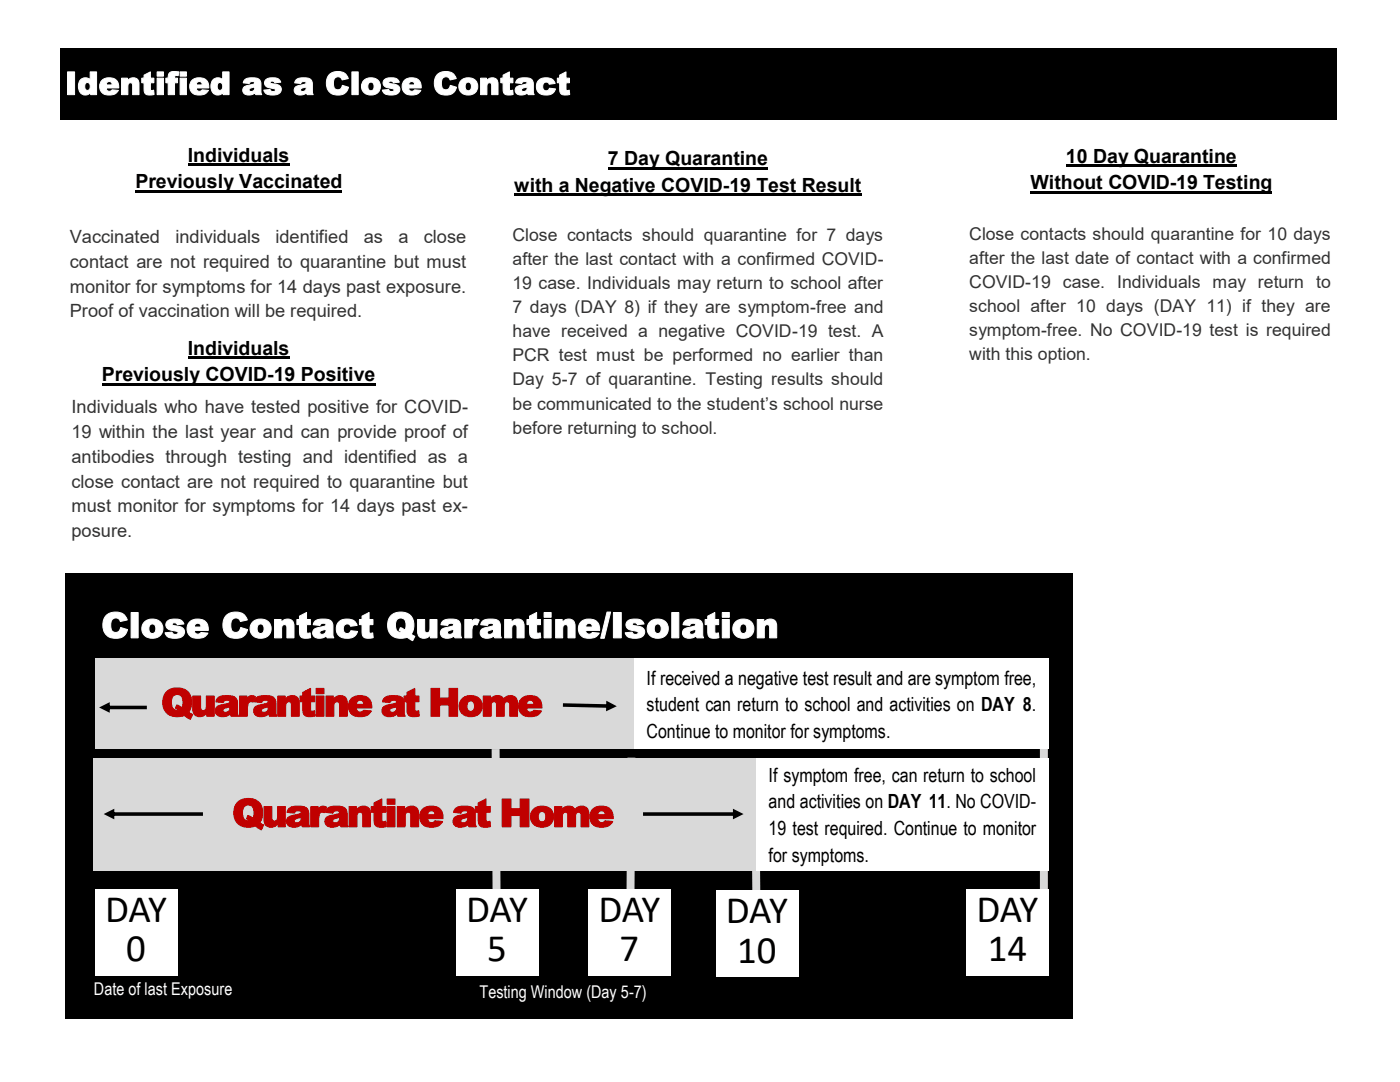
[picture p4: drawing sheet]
<svg xmlns="http://www.w3.org/2000/svg" width="279mm" height="216mm" viewBox="0 0 279 216" stroke-linecap="round" stroke-linejoin="round" font-family="sans-serif">
<defs><g id="words">
<g font-size="7.7" fill="#c00000">
<text x="32.1" y="142.9">Quarantine at Home</text>
<text x="46.3" y="165">Quarantine at Home</text>
</g>
<g font-size="7.7">
<text x="21" y="184">DAY</text>
<text x="93" y="184">DAY</text>
<text x="119.4" y="184">DAY</text>
<text x="144.9" y="184.2">DAY</text>
<text x="194.9" y="184">DAY</text>
<text x="25.2" y="191.8">0</text>
<text x="97.2" y="191.8">5</text>
<text x="123.6" y="191.8">7</text>
<text x="197.1" y="191.8">14</text>
<text x="147.1" y="192.1">10</text>
</g>
<text font-size="7.1" fill="#fff" x="20.2" y="127.3">Close Contact Quarantine/Isolation</text>
<text font-size="6.3" fill="#fff" x="13" y="18.9">Identified as a Close Contact</text>
<g font-size="3.9">
<text x="37.5" y="32.3">Individuals</text>
<text x="121.3" y="33">7 Day Quarantine</text>
<text x="212.7" y="32.4">10 Day Quarantine</text>
<text x="27" y="37.6">Previously Vaccinated</text>
<text x="102.6" y="38.2">with a Negative COVID-19 Test Result</text>
<text x="205.6" y="37.7">Without COVID-19 Testing</text>
<text x="37.5" y="70.8">Individuals</text>
<text x="20.3" y="76">Previously COVID-19 Positive</text>
<text x="129" y="136.6">If received a negative test result and are symptom free,</text>
<text x="129" y="141.9">student can return to school and activities on DAY 8.</text>
<text x="129" y="147.2">Continue to monitor for symptoms.</text>
<text x="153.4" y="156">If symptom free, can return to school</text>
<text x="153.4" y="161.3">and activities on DAY 11. No COVID-</text>
<text x="153.4" y="166.6">19 test required. Continue to monitor</text>
<text x="153.4" y="171.9">for symptoms.</text>
</g>
<g font-size="3.6" fill="#333">
<text x="13.9" y="48.5">Vaccinated</text>
<text x="13.9" y="53.4">contact are not required to quarantine but must</text>
<text x="35" y="48.5">individuals</text>
<text x="55" y="48.5">identified</text>
<text x="72.6" y="48.5">as</text>
<text x="79.5" y="48.5">a</text>
<text x="84.6" y="48.5">close</text>
<text x="13.9" y="58.4">monitor for symptoms for 14 days past exposure.</text>
<text x="13.9" y="63.3">Proof of vaccination will be required.</text>
<text x="14.3" y="82.5">Individuals who have tested positive for COVID-</text>
<text x="14.3" y="87.4">19 within the last year and can provide proof of</text>
<text x="14.3" y="92.4">antibodies through testing and identified as a</text>
<text x="14.3" y="97.3">close contact are not required to quarantine but</text>
<text x="14.3" y="102.3">must monitor for symptoms for 14 days past ex-</text>
<text x="14.3" y="107.2">posure.</text>
</g>
<g font-size="3.5" fill="#333">
<text x="193.4" y="47.9">Close contacts should quarantine for 10 days</text>
<text x="102.3" y="48.1">Close contacts should quarantine for 7 days</text>
<text x="102.3" y="52.9">after the last contact with a confirmed COVID-</text>
<text x="193.4" y="52.7">after the last date of contact with a confirmed</text>
<text x="102.3" y="57.7">19 case. Individuals may return to school after</text>
<text x="193.4" y="57.5">COVID-19 case. Individuals may return to</text>
<text x="102.3" y="62.5">7 days (DAY 8) if they are symptom-free and</text>
<text x="193.4" y="62.3">school after 10 days (DAY 11) if they are</text>
<text x="102.3" y="67.3">have received a negative COVID-19 test. A</text>
<text x="193.4" y="67.1">symptom-free. No COVID-19 test is required</text>
<text x="193.4" y="71.9">with this option.</text>
<text x="102.3" y="72.1">PCR test must be performed no earlier than</text>
<text x="102.3" y="76.9">Day 5-7 of quarantine. Testing results should</text>
<text x="102.3" y="81.7">be communicated to the student’s school nurse</text>
<text x="102.3" y="86.5">before returning to school.</text>
</g>
<g font-size="3.5" fill="#fff">
<text x="18.8" y="198.5">Date of last Exposure</text>
<text x="95.7" y="199.1">Testing Window (Day 5-7)</text>
</g>
</g></defs>
<path d="M12.9 114.3h201.2v88.9h-201.2z" fill-rule="evenodd" fill="#000"/>
<path d="M98.9 149.5l.3 37.8M126 151.2l-.2 34.2M150.7 152.4l.2 25.4M208.3 144.1v33.9" fill="none" stroke="#d9d9d9" stroke-width="1.6" stroke-linecap="butt"/>
<g fill="#fff">
<path d="M19 177.3h16.4v17.4h-16.4z" fill-rule="evenodd"/>
<path d="M91 177.3h16.5v17.4h-16.5z" fill-rule="evenodd"/>
<path d="M117.4 177.3h16.4v17.4h-16.4z" fill-rule="evenodd"/>
<path d="M142.9 177.6h16.4v17.3h-16.4z" fill-rule="evenodd"/>
<path d="M192.9 177.3h16.4v17.4h-16.4z" fill-rule="evenodd"/>
</g>
<path d="M18.7 151.2h132.1v22.5h-132.1z" fill-rule="evenodd" fill="#d9d9d9"/>
<path d="M150.8 151.2h58.5v22.5h-58.5z" fill-rule="evenodd" fill="#fff"/>
<g fill="#000">
<path d="M22.5 162.1v.7h18v-.7zM20.7 162.4l2.1 1.1v-2.1z"/>
<path d="M128.3 162.1h18.3v.7h-18.3zM146.3 161.4l2.1 1-2.1 1.1z"/>
</g>
<path d="M19 131.4h107.5v18.1h-107.5z" fill-rule="evenodd" fill="#d9d9d9"/>
<path d="M126.5 131.4h82.8v18.1h-82.8z" fill-rule="evenodd" fill="#fff"/>
<g fill="#000">
<path d="M21.5 140.8v.7h7.8v-.7zM19.8 141.2l2.1 1v-2.1z"/>
<path d="M112.4 140.3l8.9 .2v.7l-9-.2zM121 139.8l2.1 1.1-2.1 1z"/>
</g>
<path d="M12 9.7h254.7v14.3h-254.7z" fill-rule="evenodd" fill="#000"/>
<path d="M102.6 38.8h69.3M121.3 33.6h31.9M205.6 38.3h48.3M212.7 33h34.1" fill="none" stroke="#000" stroke-width=".42"/>
<path d="M12.9 26.1h69.5v15.1h-69.5z" fill-rule="evenodd" fill="#fff"/>
<path d="M27 38.2h41.2M37.5 32.9h20.2" fill="none" stroke="#000" stroke-width=".42"/>
<g fill="#fff">
<path d="M12.9 44.2h81.4v23.2h-81.4z" fill-rule="evenodd"/>
<path d="M12.9 64.6h69.5v15h-69.5z" fill-rule="evenodd"/>
</g>
<path d="M20.3 76.6h54.6M37.5 71.3h20.2" fill="none" stroke="#000" stroke-width=".42"/>
<path d="M13.3 78.3h81.4v32.4h-81.4z" fill-rule="evenodd" fill="#fff"/>
<use href="#words"/>
</svg>
